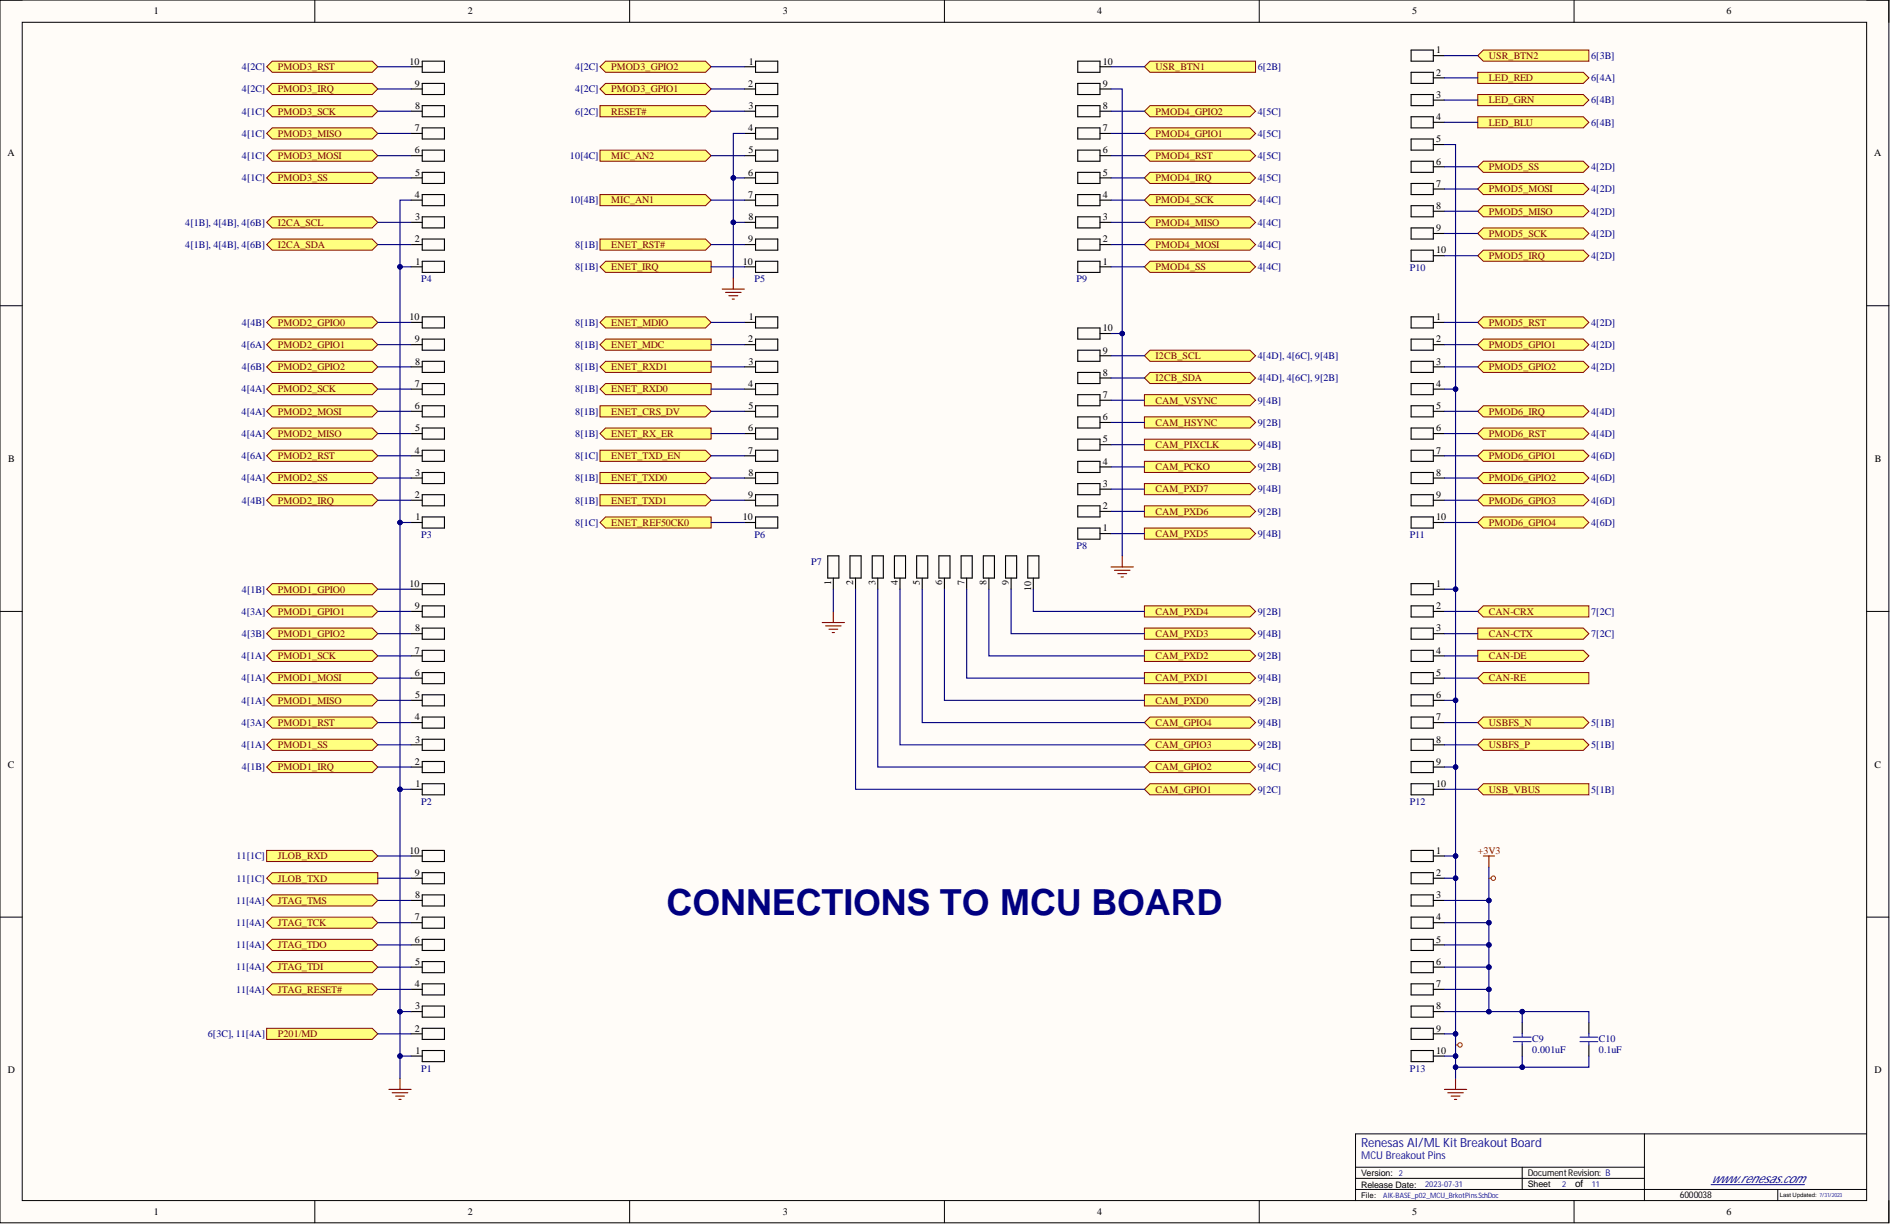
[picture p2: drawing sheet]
<svg xmlns="http://www.w3.org/2000/svg" width="431mm" height="279mm" viewBox="0 0 431 279" stroke-linecap="round" stroke-linejoin="round" font-family="sans-serif">
<defs><g id="words">
<text font-size="8.2" fill="#000080" x="152.2" y="208.9">CONNECTIONS TO MCU BOARD</text>
<text font-size="2.9" fill="#00f" x="310.7" y="261.9">RenesasAI/MLKit Breakout Board</text>
<text font-size="2.9" fill="#000080" x="390.6" y="270.1">www.renesas.com</text>
<text font-size="2.5" fill="#00f" x="310.7" y="264.5">MCU BreakoutPins</text>
<g font-size="2.3">
<text x="35.1" y="3.3">1</text>
<text x="106.8" y="3.3">2</text>
<text x="178.7" y="3.3">3</text>
<text x="250.4" y="3.3">4</text>
<text x="322.4" y="3.3">5</text>
<text x="394.2" y="3.3">6</text>
<text x="93.5" y="14.7">10</text>
<text x="171" y="14.7">1</text>
<text x="251.8" y="14.7">10</text>
<text x="327.9" y="17.3">2</text>
<text x="327.9" y="12.2">1</text>
<text x="94.7" y="19.8">9</text>
<text x="170.8" y="19.8">2</text>
<text x="251.8" y="19.8">9</text>
<text x="327.9" y="22.3">3</text>
<text x="94.7" y="30">7</text>
<text x="94.8" y="24.9">8</text>
<text x="170.8" y="30">4</text>
<text x="170.9" y="24.9">3</text>
<text x="251.8" y="24.9">8</text>
<text x="251.8" y="30">7</text>
<text x="327.9" y="27.4">4</text>
<text x="1.7" y="35.7">A</text>
<text x="94.7" y="35">6</text>
<text x="170.9" y="35">5</text>
<text x="251.8" y="35">6</text>
<text x="327.9" y="32.5">5</text>
<text x="427.8" y="35.7">A</text>
<text x="94.8" y="40.1">5</text>
<text x="170.8" y="40.1">6</text>
<text x="251.8" y="40.1">5</text>
<text x="327.9" y="37.6">6</text>
<text x="94.7" y="45.2">4</text>
<text x="170.8" y="45.2">7</text>
<text x="251.8" y="45.2">4</text>
<text x="327.9" y="47.7">8</text>
<text x="327.9" y="42.6">7</text>
<text x="94.8" y="50.3">3</text>
<text x="170.9" y="50.3">8</text>
<text x="251.8" y="50.3">3</text>
<text x="327.9" y="52.8">9</text>
<text x="94.7" y="55.3">2</text>
<text x="170.8" y="55.3">9</text>
<text x="251.8" y="55.3">2</text>
<text x="327.9" y="57.9">10</text>
<text x="94.9" y="60.4">1</text>
<text x="169.6" y="60.4">10</text>
<text x="251.8" y="60.4">1</text>
<text x="93.5" y="73.1">10</text>
<text x="171" y="73.1">1</text>
<text x="251.8" y="75.6">10</text>
<text x="327.9" y="73.1">1</text>
<text x="94.7" y="78.2">9</text>
<text x="94.8" y="83.2">8</text>
<text x="170.8" y="78.2">2</text>
<text x="170.9" y="83.2">3</text>
<text x="251.8" y="80.7">9</text>
<text x="327.9" y="83.2">3</text>
<text x="327.9" y="78.2">2</text>
<text x="94.7" y="88.3">7</text>
<text x="170.8" y="88.3">4</text>
<text x="251.8" y="85.8">8</text>
<text x="327.9" y="88.3">4</text>
<text x="94.7" y="93.4">6</text>
<text x="170.9" y="93.4">5</text>
<text x="251.8" y="90.9">7</text>
<text x="251.8" y="95.9">6</text>
<text x="327.9" y="93.4">5</text>
<text x="94.8" y="98.5">5</text>
<text x="170.8" y="98.5">6</text>
<text x="251.8" y="101">5</text>
<text x="327.9" y="98.5">6</text>
<text x="1.9" y="105.5">B</text>
<text x="94.7" y="103.5">4</text>
<text x="170.8" y="103.5">7</text>
<text x="251.8" y="106.1">4</text>
<text x="327.9" y="103.5">7</text>
<text x="428" y="105.5">B</text>
<text x="94.7" y="113.7">2</text>
<text x="94.8" y="108.6">3</text>
<text x="170.8" y="113.7">9</text>
<text x="170.9" y="108.6">8</text>
<text x="251.8" y="111.2">3</text>
<text x="327.9" y="113.7">9</text>
<text x="327.9" y="108.6">8</text>
<text x="94.9" y="118.8">1</text>
<text x="169.6" y="118.8">10</text>
<text x="251.8" y="116.2">2</text>
<text x="327.9" y="118.8">10</text>
<text x="251.8" y="121.3">1</text>
<text x="93.5" y="134">10</text>
<text x="189.7" y="133.5" transform="rotate(-90 189.7 133.5)">1</text>
<text x="194.8" y="133.6" transform="rotate(-90 194.8 133.6)">2</text>
<text x="199.9" y="133.6" transform="rotate(-90 199.9 133.6)">3</text>
<text x="204.9" y="133.6" transform="rotate(-90 204.9 133.6)">4</text>
<text x="210" y="133.6" transform="rotate(-90 210 133.6)">5</text>
<text x="215.1" y="133.6" transform="rotate(-90 215.1 133.6)">6</text>
<text x="220.2" y="133.6" transform="rotate(-90 220.2 133.6)">7</text>
<text x="225.2" y="133.6" transform="rotate(-90 225.2 133.6)">8</text>
<text x="230.3" y="133.6" transform="rotate(-90 230.3 133.6)">9</text>
<text x="235.4" y="134.8" transform="rotate(-90 235.4 134.8)">10</text>
<text x="327.9" y="134">1</text>
<text x="94.7" y="139.1">9</text>
<text x="327.9" y="139.1">2</text>
<text x="94.7" y="149.2">7</text>
<text x="94.8" y="144.1">8</text>
<text x="327.9" y="149.2">4</text>
<text x="327.9" y="144.1">3</text>
<text x="94.7" y="154.3">6</text>
<text x="327.9" y="154.3">5</text>
<text x="94.8" y="159.4">5</text>
<text x="327.9" y="159.4">6</text>
<text x="94.7" y="164.4">4</text>
<text x="327.9" y="164.4">7</text>
<text x="94.8" y="169.5">3</text>
<text x="327.9" y="169.5">8</text>
<text x="1.8" y="175.3">C</text>
<text x="94.7" y="174.6">2</text>
<text x="94.9" y="179.7">1</text>
<text x="327.9" y="179.7">10</text>
<text x="327.9" y="174.6">9</text>
<text x="427.9" y="175.3">C</text>
<text x="93.5" y="194.9">10</text>
<text x="327.9" y="194.9">1</text>
<text x="94.7" y="200">9</text>
<text x="327.9" y="200">2</text>
<text x="94.8" y="205">8</text>
<text x="327.9" y="205">3</text>
<text x="94.7" y="210.1">7</text>
<text x="94.7" y="215.2">6</text>
<text x="327.9" y="215.2">5</text>
<text x="327.9" y="210.1">4</text>
<text x="94.8" y="220.3">5</text>
<text x="327.9" y="220.3">6</text>
<text x="94.7" y="225.3">4</text>
<text x="327.9" y="225.3">7</text>
<text x="94.8" y="230.4">3</text>
<text x="327.9" y="230.4">8</text>
<text x="94.7" y="235.5">2</text>
<text x="327.9" y="235.5">9</text>
<text x="1.8" y="245">D</text>
<text x="94.9" y="240.6">1</text>
<text x="327.9" y="240.6">10</text>
<text x="427.9" y="245">D</text>
<text x="359.6" y="271">of</text>
<text x="35.1" y="277.4">1</text>
<text x="106.8" y="277.4">2</text>
<text x="178.7" y="277.4">3</text>
<text x="250.4" y="277.4">4</text>
<text x="322.4" y="277.4">5</text>
<text x="394.2" y="277.4">6</text>
</g>
<g font-size="2.3" fill="#000080">
<text x="55.2" y="16">4[2C]</text>
<text x="131.3" y="16">4[2C]</text>
<text x="287.1" y="16">6[2B]</text>
<text x="363.2" y="13.5">6[3B]</text>
<text x="55.2" y="21.1">4[2C]</text>
<text x="131.3" y="21.1">4[2C]</text>
<text x="363.2" y="18.5">6[4A]</text>
<text x="363.2" y="23.6">6[4B]</text>
<text x="55.2" y="26.1">4[1C]</text>
<text x="131.3" y="26.1">6[2C]</text>
<text x="287.1" y="26.1">4[5C]</text>
<text x="363.2" y="28.7">6[4B]</text>
<text x="55.2" y="31.2">4[1C]</text>
<text x="287.1" y="31.2">4[5C]</text>
<text x="55.2" y="41.4">4[1C]</text>
<text x="55.2" y="36.3">4[1C]</text>
<text x="130.1" y="36.3">10[4C]</text>
<text x="287.1" y="36.3">4[5C]</text>
<text x="287.1" y="41.4">4[5C]</text>
<text x="363.2" y="38.8">4[2D]</text>
<text x="130.1" y="46.4">10[4B]</text>
<text x="287.1" y="46.4">4[4C]</text>
<text x="363.2" y="43.9">4[2D]</text>
<text x="42.3" y="51.5">4[1B], 4[4B], 4[6B]</text>
<text x="287.1" y="51.5">4[4C]</text>
<text x="363.2" y="49">4[2D]</text>
<text x="42.3" y="56.6">4[1B], 4[4B], 4[6B]</text>
<text x="131.3" y="56.6">8[1B]</text>
<text x="287.1" y="56.6">4[4C]</text>
<text x="363.2" y="54.1">4[2D]</text>
<text x="363.2" y="59.1">4[2D]</text>
<text x="96.1" y="64.5">P4</text>
<text x="131.3" y="61.7">8[1B]</text>
<text x="172.2" y="64.5">P5</text>
<text x="245.8" y="64.5">P9</text>
<text x="287.1" y="61.7">4[4C]</text>
<text x="321.9" y="61.9">P10</text>
<text x="55.2" y="74.4">4[4B]</text>
<text x="131.3" y="74.4">8[1B]</text>
<text x="363.2" y="74.4">4[2D]</text>
<text x="55.1" y="79.4">4[6A]</text>
<text x="131.3" y="79.4">8[1B]</text>
<text x="287.1" y="82">4[4D], 4[6C], 9[4B]</text>
<text x="363.2" y="79.4">4[2D]</text>
<text x="55.1" y="89.6">4[4A]</text>
<text x="55.2" y="84.5">4[6B]</text>
<text x="131.3" y="89.6">8[1B]</text>
<text x="131.3" y="84.5">8[1B]</text>
<text x="287.1" y="87">4[4D], 4[6C], 9[2B]</text>
<text x="363.2" y="84.5">4[2D]</text>
<text x="55.1" y="94.7">4[4A]</text>
<text x="131.3" y="94.7">8[1B]</text>
<text x="287.1" y="92.1">9[4B]</text>
<text x="363.2" y="94.7">4[4D]</text>
<text x="55.1" y="99.7">4[4A]</text>
<text x="131.3" y="99.7">8[1B]</text>
<text x="287.1" y="97.2">9[2B]</text>
<text x="363.2" y="99.7">4[4D]</text>
<text x="55.1" y="104.8">4[6A]</text>
<text x="131.3" y="104.8">8[1C]</text>
<text x="287.1" y="107.3">9[2B]</text>
<text x="287.1" y="102.3">9[4B]</text>
<text x="363.2" y="104.8">4[6D]</text>
<text x="55.1" y="109.9">4[4A]</text>
<text x="131.3" y="109.9">8[1B]</text>
<text x="287.1" y="112.4">9[4B]</text>
<text x="363.2" y="109.9">4[6D]</text>
<text x="55.2" y="115">4[4B]</text>
<text x="131.3" y="115">8[1B]</text>
<text x="287.1" y="117.5">9[2B]</text>
<text x="363.2" y="115">4[6D]</text>
<text x="96.1" y="122.8">P3</text>
<text x="131.3" y="120">8[1C]</text>
<text x="172.2" y="122.8">P6</text>
<text x="245.8" y="125.4">P8</text>
<text x="287.1" y="122.6">9[4B]</text>
<text x="321.9" y="122.8">P11</text>
<text x="363.2" y="120">4[6D]</text>
<text x="185.2" y="128.9">P7</text>
<text x="55.2" y="135.3">4[1B]</text>
<text x="55.1" y="140.3">4[3A]</text>
<text x="287.1" y="140.3">9[2B]</text>
<text x="363.2" y="140.3">7[2C]</text>
<text x="55.2" y="145.4">4[3B]</text>
<text x="287.1" y="145.4">9[4B]</text>
<text x="363.2" y="145.4">7[2C]</text>
<text x="55.1" y="155.6">4[1A]</text>
<text x="55.1" y="150.5">4[1A]</text>
<text x="287.1" y="150.5">9[2B]</text>
<text x="287.1" y="155.6">9[4B]</text>
<text x="55.1" y="160.6">4[1A]</text>
<text x="287.1" y="160.6">9[2B]</text>
<text x="55.1" y="165.7">4[3A]</text>
<text x="287.1" y="165.7">9[4B]</text>
<text x="363.2" y="165.7">5[1B]</text>
<text x="55.1" y="170.8">4[1A]</text>
<text x="287.1" y="170.8">9[2B]</text>
<text x="363.2" y="170.8">5[1B]</text>
<text x="55.2" y="175.9">4[1B]</text>
<text x="287.1" y="175.9">9[4C]</text>
<text x="96.1" y="183.7">P2</text>
<text x="287.1" y="180.9">9[2C]</text>
<text x="321.9" y="183.7">P12</text>
<text x="363.2" y="180.9">5[1B]</text>
<text x="54" y="196.2">11[1C]</text>
<text x="54" y="201.2">11[1C]</text>
<text x="53.9" y="206.3">11[4A]</text>
<text x="53.9" y="211.4">11[4A]</text>
<text x="53.9" y="221.5">11[4A]</text>
<text x="53.9" y="216.5">11[4A]</text>
<text x="53.9" y="226.6">11[4A]</text>
<text x="47.4" y="236.8">6[3C], 11[4A]</text>
<text x="349.8" y="237.8">C9</text>
<text x="365" y="237.8">C10</text>
<text x="96.1" y="244.6">P1</text>
<text x="321.9" y="244.6">P13</text>
<text x="349.8" y="240.3">0.001uF</text>
<text x="365" y="240.3">0.1uF</text>
</g>
<g font-size="2.3" fill="#800000">
<text x="63.4" y="16">PMOD3_RST</text>
<text x="139.5" y="16">PMOD3_GPIO2</text>
<text x="263.8" y="16">USR_BTN1</text>
<text x="339.9" y="13.5">USR_BTN2</text>
<text x="63.4" y="21.1">PMOD3_IRQ</text>
<text x="139.5" y="21.1">PMOD3_GPIO1</text>
<text x="339.9" y="18.5">LED_RED</text>
<text x="339.9" y="23.6">LED_GRN</text>
<text x="63.4" y="26.1">PMOD3_SCK</text>
<text x="139.5" y="26.1">RESET#</text>
<text x="263.8" y="26.1">PMOD4_GPIO2</text>
<text x="339.9" y="28.7">LED_BLU</text>
<text x="63.4" y="31.2">PMOD3_MISO</text>
<text x="263.8" y="31.2">PMOD4_GPIO1</text>
<text x="63.4" y="41.4">PMOD3_SS</text>
<text x="63.4" y="36.3">PMOD3_MOSI</text>
<text x="139.5" y="36.3">MIC_AN2</text>
<text x="263.8" y="36.3">PMOD4_RST</text>
<text x="263.8" y="41.4">PMOD4_IRQ</text>
<text x="339.9" y="38.8">PMOD5_SS</text>
<text x="139.5" y="46.4">MIC_AN1</text>
<text x="263.8" y="46.4">PMOD4_SCK</text>
<text x="339.9" y="43.9">PMOD5_MOSI</text>
<text x="63.4" y="51.5">I2CA_SCL</text>
<text x="263.8" y="51.5">PMOD4_MISO</text>
<text x="339.9" y="49">PMOD5_MISO</text>
<text x="63.4" y="56.6">I2CA_SDA</text>
<text x="139.5" y="56.6">ENET_RST#</text>
<text x="263.8" y="56.6">PMOD4_MOSI</text>
<text x="339.9" y="54.1">PMOD5_SCK</text>
<text x="339.9" y="59.1">PMOD5_IRQ</text>
<text x="139.5" y="61.7">ENET_IRQ</text>
<text x="263.8" y="61.7">PMOD4_SS</text>
<text x="63.4" y="74.4">PMOD2_GPIO0</text>
<text x="139.5" y="74.4">ENET_MDIO</text>
<text x="339.9" y="74.4">PMOD5_RST</text>
<text x="63.4" y="79.4">PMOD2_GPIO1</text>
<text x="139.5" y="79.4">ENET_MDC</text>
<text x="263.8" y="82">I2CB_SCL</text>
<text x="339.9" y="79.4">PMOD5_GPIO1</text>
<text x="63.4" y="89.6">PMOD2_SCK</text>
<text x="63.4" y="84.5">PMOD2_GPIO2</text>
<text x="139.5" y="89.6">ENET_RXD0</text>
<text x="139.5" y="84.5">ENET_RXD1</text>
<text x="263.8" y="87">I2CB_SDA</text>
<text x="339.9" y="84.5">PMOD5_GPIO2</text>
<text x="63.4" y="94.7">PMOD2_MOSI</text>
<text x="139.5" y="94.7">ENET_CRS_DV</text>
<text x="263.8" y="92.1">CAM_VSYNC</text>
<text x="339.9" y="94.7">PMOD6_IRQ</text>
<text x="63.4" y="99.7">PMOD2_MISO</text>
<text x="139.5" y="99.7">ENET_RX_ER</text>
<text x="263.8" y="97.2">CAM_HSYNC</text>
<text x="339.9" y="99.7">PMOD6_RST</text>
<text x="63.4" y="104.8">PMOD2_RST</text>
<text x="139.5" y="104.8">ENET_TXD_EN</text>
<text x="263.8" y="107.3">CAM_PCKO</text>
<text x="263.8" y="102.3">CAM_PIXCLK</text>
<text x="339.9" y="104.8">PMOD6_GPIO1</text>
<text x="63.4" y="109.9">PMOD2_SS</text>
<text x="139.5" y="109.9">ENET_TXD0</text>
<text x="263.8" y="112.4">CAM_PXD7</text>
<text x="339.9" y="109.9">PMOD6_GPIO2</text>
<text x="63.4" y="115">PMOD2_IRQ</text>
<text x="139.5" y="115">ENET_TXD1</text>
<text x="263.8" y="117.5">CAM_PXD6</text>
<text x="339.9" y="115">PMOD6_GPIO3</text>
<text x="139.5" y="120">ENET_REF50CK0</text>
<text x="263.8" y="122.6">CAM_PXD5</text>
<text x="339.9" y="120">PMOD6_GPIO4</text>
<text x="63.4" y="135.3">PMOD1_GPIO0</text>
<text x="63.4" y="140.3">PMOD1_GPIO1</text>
<text x="263.8" y="140.3">CAM_PXD4</text>
<text x="339.9" y="140.3">CAN-CRX</text>
<text x="63.4" y="145.4">PMOD1_GPIO2</text>
<text x="263.8" y="145.4">CAM_PXD3</text>
<text x="339.9" y="145.4">CAN-CTX</text>
<text x="63.4" y="155.6">PMOD1_MOSI</text>
<text x="63.4" y="150.5">PMOD1_SCK</text>
<text x="263.8" y="150.5">CAM_PXD2</text>
<text x="263.8" y="155.6">CAM_PXD1</text>
<text x="339.9" y="155.6">CAN-RE</text>
<text x="339.9" y="150.5">CAN-DE</text>
<text x="63.4" y="160.6">PMOD1_MISO</text>
<text x="263.8" y="160.6">CAM_PXD0</text>
<text x="63.4" y="165.7">PMOD1_RST</text>
<text x="263.8" y="165.7">CAM_GPIO4</text>
<text x="339.9" y="165.7">USBFS_N</text>
<text x="63.4" y="170.8">PMOD1_SS</text>
<text x="263.8" y="170.8">CAM_GPIO3</text>
<text x="339.9" y="170.8">USBFS_P</text>
<text x="63.4" y="175.9">PMOD1_IRQ</text>
<text x="263.8" y="175.9">CAM_GPIO2</text>
<text x="263.8" y="180.9">CAM_GPIO1</text>
<text x="339.9" y="180.9">USB_VBUS</text>
<text x="63.4" y="196.2">JLOB_RXD</text>
<text x="337.3" y="194.9">+3V3</text>
<text x="63.4" y="201.2">JLOB_TXD</text>
<text x="63.4" y="206.3">JTAG_TMS</text>
<text x="63.4" y="211.4">JTAG_TCK</text>
<text x="63.4" y="221.5">JTAG_TDI</text>
<text x="63.4" y="216.5">JTAG_TDO</text>
<text x="63.4" y="226.6">JTAG_RESET#</text>
<text x="63.4" y="236.8">P201/MD</text>
</g>
<g font-size="2.1">
<text x="348.8" y="268.4">DocumentRevision: B</text>
<text x="383.5" y="273.5">6000038</text>
</g>
<g font-size="2">
<text x="310.7" y="268.6">Version:</text>
<text x="310.7" y="271.1">Release Date:</text>
<text x="348.8" y="270.9">Sheet</text>
</g>
<g font-size="1.9" fill="#00f">
<text x="319.3" y="268.5">2</text>
<text x="325.3" y="271">2023-07-31</text>
<text x="356.6" y="270.9">2</text>
<text x="363.4" y="270.9">11</text>
</g>
<text font-size="1.8" x="310.7" y="273.4">File:</text>
<text font-size="1.7" fill="#00f" x="315.8" y="273.4">AIK-BASE_p02_MCU_BrkotPins.SchDoc</text>
<text font-size="1.4" x="406.3" y="273.1">Last Updated: 7/31/2023</text>
</g></defs>
<path d="M0 0h431.2v279.1h-431.2z" fill-rule="evenodd" fill="#fffcf8"/>
<path d="M0 0h431.2v279.1h-431.2z" fill="none" stroke="#000" stroke-width=".23"/>
<path d="M5.1 5.1h421v269h-421z" fill-rule="evenodd" fill="#fffcf8"/>
<g fill="none" stroke="#000" stroke-width=".23">
<path d="M0 0h5.1M5.1 5.1h421v269h-421zM71.9 0v5.1M143.7 0v5.1M215.6 0v5.1M287.5 0v5.1M359.3 0v5.1M426.1 0h5.1v5.1M0 69.8h5.1M426.1 69.8h5.1M0 139.6h5.1M426.1 139.6h5.1"/>
<path d="M0 209.3h5.1M426.1 209.3h5.1M375.4 258.8v15.3M426.1 258.8h-116.7v15.3M71.9 274.1v5M143.7 274.1v5M215.6 274.1v5M287.5 274.1v5M309.4 266.4h66M309.4 271.5h116.7M309.4 269h66M347.5 266.4v5.1"/>
<path d="M359.3 274.1v5M405.8 271.5v2.6M431.2 274.1v5"/>
</g>
<path d="M390.6 270.4h21.3" fill="none" stroke="#000080" stroke-width=".23"/>
<g fill="none" stroke="#000" stroke-width=".25">
<path d="M93.8 15.2h2.6M96.4 14h5.1v2.5h-5.1zM96.4 19h5.1v2.6h-5.1zM169.9 15.2h2.6M172.5 14h5v2.5h-5zM172.5 19h5v2.6h-5zM246 14h5.1v2.5h-5.1zM246 19h5.1v2.6h-5.1zM251.1 15.2h2.5M322.1 16.5h5.1v2.5h-5.1zM322.1 11.4h5.1v2.6h-5.1zM327.2 17.8h2.5"/>
<path d="M327.2 12.7h2.5M93.8 20.3h2.6M93.8 25.4h2.6M93.8 30.5h2.6M93.8 35.5h2.6M96.4 24.1h5.1v2.6h-5.1zM96.4 29.2h5.1v2.5h-5.1zM96.4 34.3h5.1v2.5h-5.1zM96.4 39.3h5.1v2.6h-5.1zM169.9 20.3h2.6M169.9 25.4h2.6M169.9 30.5h2.6"/>
<path d="M169.9 35.5h2.6M172.5 24.1h5v2.6h-5zM172.5 29.2h5v2.5h-5zM172.5 34.3h5v2.5h-5zM172.5 39.3h5v2.6h-5zM246 24.1h5.1v2.6h-5.1zM246 29.2h5.1v2.5h-5.1zM246 34.3h5.1v2.5h-5.1zM246 39.3h5.1v2.6h-5.1zM251.1 20.3h2.5M251.1 25.4h2.5M251.1 30.5h2.5"/>
<path d="M251.1 35.5h2.5M322.1 21.6h5.1v2.5h-5.1zM322.1 26.7h5.1v2.5h-5.1zM322.1 31.7h5.1v2.6h-5.1zM322.1 36.8h5.1v2.5h-5.1zM327.2 38.1h2.5M327.2 33h2.5M327.2 27.9h2.5M327.2 22.8h2.5M93.8 40.6h2.6M93.8 45.7h2.6M93.8 50.8h2.6"/>
<path d="M93.8 55.8h2.6M96.4 44.4h5.1v2.6h-5.1zM96.4 49.5h5.1v2.5h-5.1zM96.4 54.6h5.1v2.5h-5.1zM96.4 59.6h5.1v2.6h-5.1zM169.9 40.6h2.6M169.9 45.7h2.6M169.9 50.8h2.6M169.9 55.8h2.6M172.5 44.4h5v2.6h-5zM172.5 49.5h5v2.5h-5zM172.5 54.6h5v2.5h-5z"/>
<path d="M172.5 59.6h5v2.6h-5zM246 44.4h5.1v2.6h-5.1zM246 49.5h5.1v2.5h-5.1zM246 54.6h5.1v2.5h-5.1zM246 59.6h5.1v2.6h-5.1zM251.1 40.6h2.5M251.1 45.7h2.5M251.1 50.8h2.5M251.1 55.8h2.5M322.1 41.9h5.1v2.5h-5.1zM322.1 47h5.1v2.5h-5.1zM322.1 52h5.1v2.6h-5.1z"/>
<path d="M322.1 57.1h5.1v2.5h-5.1zM327.2 58.4h2.5M327.2 53.3h2.5M327.2 48.2h2.5M327.2 43.1h2.5M93.8 73.6h2.6M93.8 78.7h2.6M93.8 60.9h2.6M96.4 72.3h5.1v2.6h-5.1zM96.4 77.4h5.1v2.5h-5.1zM169.9 73.6h2.6M169.9 78.7h2.6"/>
<path d="M169.9 60.9h2.6M172.5 72.3h5v2.6h-5zM172.5 77.4h5v2.5h-5zM246 74.9h5.1v2.5h-5.1zM246 79.9h5.1v2.6h-5.1zM251.1 60.9h2.5M251.1 76.1h2.5M322.1 72.3h5.1v2.6h-5.1zM322.1 77.4h5.1v2.5h-5.1zM327.2 73.6h2.5M327.2 78.7h2.5M93.8 83.7h2.6"/>
<path d="M93.8 88.8h2.6M93.8 93.9h2.6M93.8 99h2.6M96.4 82.5h5.1v2.5h-5.1zM96.4 87.6h5.1v2.5h-5.1zM96.4 92.6h5.1v2.6h-5.1zM96.4 97.7h5.1v2.5h-5.1zM169.9 83.7h2.6M169.9 88.8h2.6M169.9 93.9h2.6M169.9 99h2.6M172.5 82.5h5v2.5h-5z"/>
<path d="M172.5 87.6h5v2.5h-5zM172.5 92.6h5v2.6h-5zM172.5 97.7h5v2.5h-5zM246 85h5.1v2.6h-5.1zM246 90.1h5.1v2.5h-5.1zM246 95.2h5.1v2.5h-5.1zM251.1 81.2h2.5M251.1 86.3h2.5M251.1 91.4h2.5M251.1 96.4h2.5M322.1 82.5h5.1v2.5h-5.1zM322.1 87.6h5.1v2.5h-5.1z"/>
<path d="M322.1 92.6h5.1v2.6h-5.1zM322.1 97.7h5.1v2.5h-5.1zM327.2 83.7h2.5M327.2 88.8h2.5M327.2 93.9h2.5M327.2 99h2.5M93.8 104h2.6M93.8 109.1h2.6M93.8 114.2h2.6M93.8 119.3h2.6M96.4 102.8h5.1v2.5h-5.1zM96.4 107.9h5.1v2.5h-5.1z"/>
<path d="M96.4 112.9h5.1v2.6h-5.1zM96.4 118h5.1v2.5h-5.1zM169.9 104h2.6M169.9 109.1h2.6M169.9 114.2h2.6M169.9 119.3h2.6M172.5 102.8h5v2.5h-5zM172.5 107.9h5v2.5h-5zM172.5 112.9h5v2.6h-5zM172.5 118h5v2.5h-5zM246 100.2h5.1v2.6h-5.1zM246 105.3h5.1v2.6h-5.1z"/>
<path d="M246 110.4h5.1v2.5h-5.1zM246 115.5h5.1v2.5h-5.1zM251.1 101.5h2.5M251.1 106.6h2.5M251.1 111.7h2.5M251.1 116.7h2.5M322.1 102.8h5.1v2.5h-5.1zM322.1 107.9h5.1v2.5h-5.1zM322.1 112.9h5.1v2.6h-5.1zM322.1 118h5.1v2.5h-5.1zM327.2 104h2.5M327.2 109.1h2.5"/>
<path d="M327.2 114.2h2.5M327.2 119.3h2.5M93.8 134.5h2.6M93.8 139.6h2.6M96.4 133.2h5.1v2.6h-5.1zM96.4 138.3h5.1v2.5h-5.1zM189 126.9h2.5v5.1h-2.5zM190.2 132v2.5M194 126.9h2.6v5.1h-2.6zM195.3 132v2.5M199.1 126.9h2.5v5.1h-2.5zM200.4 132v2.5"/>
<path d="M204.2 126.9h2.5v5.1h-2.5zM205.4 132v2.5M209.3 126.9h2.5v5.1h-2.5zM210.5 132v2.5M214.3 126.9h2.6v5.1h-2.6zM215.6 132v2.5M219.4 126.9h2.5v5.1h-2.5zM220.7 132v2.5M224.5 126.9h2.5v5.1h-2.5zM225.7 132v2.5M229.5 126.9h2.6v5.1h-2.6zM230.8 132v2.5"/>
<path d="M234.6 126.9h2.6v5.1h-2.6zM235.9 132v2.5M246 120.5h5.1v2.6h-5.1zM251.1 121.8h2.5M322.1 133.2h5.1v2.6h-5.1zM322.1 138.3h5.1v2.5h-5.1zM327.2 134.5h2.5M327.2 139.6h2.5M93.8 144.6h2.6M93.8 149.7h2.6M93.8 154.8h2.6M93.8 159.9h2.6"/>
<path d="M96.4 143.4h5.1v2.5h-5.1zM96.4 148.5h5.1v2.5h-5.1zM96.4 153.5h5.1v2.6h-5.1zM96.4 158.6h5.1v2.5h-5.1zM322.1 143.4h5.1v2.5h-5.1zM322.1 148.5h5.1v2.5h-5.1zM322.1 153.5h5.1v2.6h-5.1zM322.1 158.6h5.1v2.5h-5.1zM327.2 144.6h2.5M327.2 149.7h2.5M327.2 154.8h2.5M327.2 159.9h2.5"/>
<path d="M93.8 164.9h2.6M93.8 170h2.6M93.8 175.1h2.6M96.4 163.7h5.1v2.5h-5.1zM96.4 168.8h5.1v2.5h-5.1zM96.4 173.8h5.1v2.6h-5.1zM96.4 178.9h5.1v2.5h-5.1zM322.1 163.7h5.1v2.5h-5.1zM322.1 168.8h5.1v2.5h-5.1zM322.1 173.8h5.1v2.6h-5.1zM322.1 178.9h5.1v2.5h-5.1zM327.2 164.9h2.5"/>
<path d="M327.2 170h2.5M327.2 175.1h2.5M93.8 195.4h2.6M93.8 180.2h2.6M96.4 194.1h5.1v2.6h-5.1zM96.4 199.2h5.1v2.5h-5.1zM322.1 194.1h5.1v2.6h-5.1zM322.1 199.2h5.1v2.5h-5.1zM327.2 195.4h2.5M327.2 180.2h2.5M93.8 200.5h2.6M93.8 205.5h2.6"/>
<path d="M93.8 210.6h2.6M93.8 215.7h2.6M96.4 204.3h5.1v2.5h-5.1zM96.4 209.3h5.1v2.6h-5.1zM96.4 214.4h5.1v2.6h-5.1zM96.4 219.5h5.1v2.5h-5.1zM322.1 204.3h5.1v2.5h-5.1zM322.1 209.3h5.1v2.6h-5.1zM322.1 214.4h5.1v2.6h-5.1zM322.1 219.5h5.1v2.5h-5.1zM327.2 200.5h2.5M327.2 205.5h2.5"/>
<path d="M327.2 210.6h2.5M327.2 215.7h2.5M93.8 220.8h2.6M93.8 225.8h2.6M93.8 230.9h2.6M93.8 236h2.6M96.4 224.6h5.1v2.5h-5.1zM96.4 229.6h5.1v2.6h-5.1zM96.4 234.7h5.1v2.6h-5.1zM96.4 239.8h5.1v2.5h-5.1zM322.1 224.6h5.1v2.5h-5.1zM322.1 229.6h5.1v2.6h-5.1z"/>
<path d="M322.1 234.7h5.1v2.6h-5.1zM322.1 239.8h5.1v2.5h-5.1zM327.2 220.8h2.5M327.2 225.8h2.5M327.2 230.9h2.5M327.2 236h2.5M93.8 241.1h2.6M327.2 241.1h2.5"/>
</g>
<g fill="none" stroke="#800000" stroke-width=".25">
<path d="M164.9 66h5M165.6 66.7h3.6M166.4 67.5h2M167.1 68.3h.6M167.4 63.4v2.6M253.6 129.4h5.1M254.4 130.2h3.6M255.2 130.9h2M255.9 131.7h.5M256.2 126.9v2.5M338.6 195.4h2.5M339.9 195.4v2.5"/>
<path d="M88.8 248.7h5M89.5 249.4h3.6M90.3 250.2h2M91.1 251h.5M91.3 246.1v2.6M329.7 248.7h5.1M330.5 249.4h3.5M331.3 250.2h2M332 251h.5M332.3 246.1v2.6"/>
</g>
<path d="M60.9 234.7h24.1l1.2 1.3-1.2 1.3h-24.1z" fill-rule="evenodd" fill="#ffff80"/>
<path d="M60.9 234.7h24.1l1.2 1.3-1.2 1.3h-24.1z" fill="none" stroke="#800000" stroke-width=".23"/>
<path d="M62.1 224.6h22.9l1.2 1.2-1.2 1.3h-22.9l-1.2-1.3z" fill-rule="evenodd" fill="#ffff80"/>
<path d="M62.1 224.6h22.9l1.2 1.2-1.2 1.3h-22.9l-1.2-1.3z" fill="none" stroke="#800000" stroke-width=".23"/>
<path d="M62.1 219.5h22.9l1.2 1.3-1.2 1.2h-22.9l-1.2-1.2z" fill-rule="evenodd" fill="#ffff80"/>
<path d="M62.1 219.5h22.9l1.2 1.3-1.2 1.2h-22.9l-1.2-1.2z" fill="none" stroke="#800000" stroke-width=".23"/>
<path d="M62.1 214.4h22.9l1.2 1.3-1.2 1.3h-22.9l-1.2-1.3z" fill-rule="evenodd" fill="#ffff80"/>
<path d="M62.1 214.4h22.9l1.2 1.3-1.2 1.3h-22.9l-1.2-1.3z" fill="none" stroke="#800000" stroke-width=".23"/>
<path d="M62.1 209.3h22.9l1.2 1.3-1.2 1.3h-22.9l-1.2-1.3z" fill-rule="evenodd" fill="#ffff80"/>
<path d="M62.1 209.3h22.9l1.2 1.3-1.2 1.3h-22.9l-1.2-1.3z" fill="none" stroke="#800000" stroke-width=".23"/>
<path d="M62.1 204.3h22.9l1.2 1.2-1.2 1.3h-22.9l-1.2-1.3z" fill-rule="evenodd" fill="#ffff80"/>
<path d="M62.1 204.3h22.9l1.2 1.2-1.2 1.3h-22.9l-1.2-1.3z" fill="none" stroke="#800000" stroke-width=".23"/>
<path d="M62.1 107.9h22.9l1.2 1.2-1.2 1.3h-22.9l-1.2-1.3z" fill-rule="evenodd" fill="#ffff80"/>
<path d="M62.1 107.9h22.9l1.2 1.2-1.2 1.3h-22.9l-1.2-1.3z" fill="none" stroke="#800000" stroke-width=".23"/>
<path d="M62.1 92.6h22.9l1.2 1.3-1.2 1.3h-22.9l-1.2-1.3z" fill-rule="evenodd" fill="#ffff80"/>
<path d="M62.1 92.6h22.9l1.2 1.3-1.2 1.3h-22.9l-1.2-1.3z" fill="none" stroke="#800000" stroke-width=".23"/>
<path d="M62.1 97.7h22.9l1.2 1.3-1.2 1.2h-22.9l-1.2-1.2z" fill-rule="evenodd" fill="#ffff80"/>
<path d="M62.1 97.7h22.9l1.2 1.3-1.2 1.2h-22.9l-1.2-1.2z" fill="none" stroke="#800000" stroke-width=".23"/>
<path d="M62.1 112.9h22.9l1.2 1.3-1.2 1.3h-22.9l-1.2-1.3z" fill-rule="evenodd" fill="#ffff80"/>
<path d="M62.1 112.9h22.9l1.2 1.3-1.2 1.3h-22.9l-1.2-1.3z" fill="none" stroke="#800000" stroke-width=".23"/>
<path d="M62.1 102.8h22.9l1.2 1.2-1.2 1.3h-22.9l-1.2-1.3z" fill-rule="evenodd" fill="#ffff80"/>
<path d="M62.1 102.8h22.9l1.2 1.2-1.2 1.3h-22.9l-1.2-1.3z" fill="none" stroke="#800000" stroke-width=".23"/>
<path d="M62.1 87.6h22.9l1.2 1.2-1.2 1.3h-22.9l-1.2-1.3z" fill-rule="evenodd" fill="#ffff80"/>
<path d="M62.1 87.6h22.9l1.2 1.2-1.2 1.3h-22.9l-1.2-1.3z" fill="none" stroke="#800000" stroke-width=".23"/>
<path d="M62.1 82.5h22.9l1.2 1.2-1.2 1.3h-22.9l-1.2-1.3z" fill-rule="evenodd" fill="#ffff80"/>
<path d="M62.1 82.5h22.9l1.2 1.2-1.2 1.3h-22.9l-1.2-1.3z" fill="none" stroke="#800000" stroke-width=".23"/>
<path d="M62.1 77.4h22.9l1.2 1.3-1.2 1.2h-22.9l-1.2-1.2z" fill-rule="evenodd" fill="#ffff80"/>
<path d="M62.1 77.4h22.9l1.2 1.3-1.2 1.2h-22.9l-1.2-1.2z" fill="none" stroke="#800000" stroke-width=".23"/>
<path d="M62.1 168.8h22.9l1.2 1.2-1.2 1.3h-22.9l-1.2-1.3z" fill-rule="evenodd" fill="#ffff80"/>
<path d="M62.1 168.8h22.9l1.2 1.2-1.2 1.3h-22.9l-1.2-1.3z" fill="none" stroke="#800000" stroke-width=".23"/>
<path d="M62.1 153.5h22.9l1.2 1.3-1.2 1.3h-22.9l-1.2-1.3z" fill-rule="evenodd" fill="#ffff80"/>
<path d="M62.1 153.5h22.9l1.2 1.3-1.2 1.3h-22.9l-1.2-1.3z" fill="none" stroke="#800000" stroke-width=".23"/>
<path d="M62.1 158.6h22.9l1.2 1.3-1.2 1.2h-22.9l-1.2-1.2z" fill-rule="evenodd" fill="#ffff80"/>
<path d="M62.1 158.6h22.9l1.2 1.3-1.2 1.2h-22.9l-1.2-1.2z" fill="none" stroke="#800000" stroke-width=".23"/>
<path d="M62.1 173.8h22.9l1.2 1.3-1.2 1.3h-22.9l-1.2-1.3z" fill-rule="evenodd" fill="#ffff80"/>
<path d="M62.1 173.8h22.9l1.2 1.3-1.2 1.3h-22.9l-1.2-1.3z" fill="none" stroke="#800000" stroke-width=".23"/>
<path d="M62.1 163.7h22.9l1.2 1.2-1.2 1.3h-22.9l-1.2-1.3z" fill-rule="evenodd" fill="#ffff80"/>
<path d="M62.1 163.7h22.9l1.2 1.2-1.2 1.3h-22.9l-1.2-1.3z" fill="none" stroke="#800000" stroke-width=".23"/>
<path d="M62.1 148.5h22.9l1.2 1.2-1.2 1.3h-22.9l-1.2-1.3z" fill-rule="evenodd" fill="#ffff80"/>
<path d="M62.1 148.5h22.9l1.2 1.2-1.2 1.3h-22.9l-1.2-1.3z" fill="none" stroke="#800000" stroke-width=".23"/>
<path d="M62.1 143.4h22.9l1.2 1.2-1.2 1.3h-22.9l-1.2-1.3z" fill-rule="evenodd" fill="#ffff80"/>
<path d="M62.1 143.4h22.9l1.2 1.2-1.2 1.3h-22.9l-1.2-1.3z" fill="none" stroke="#800000" stroke-width=".23"/>
<path d="M62.1 138.3h22.9l1.2 1.3-1.2 1.2h-22.9l-1.2-1.2z" fill-rule="evenodd" fill="#ffff80"/>
<path d="M62.1 138.3h22.9l1.2 1.3-1.2 1.2h-22.9l-1.2-1.2z" fill="none" stroke="#800000" stroke-width=".23"/>
<path d="M62.1 133.2h22.9l1.2 1.3-1.2 1.3h-22.9l-1.2-1.3z" fill-rule="evenodd" fill="#ffff80"/>
<path d="M62.1 133.2h22.9l1.2 1.3-1.2 1.3h-22.9l-1.2-1.3z" fill="none" stroke="#800000" stroke-width=".23"/>
<path d="M62.1 72.3h22.9l1.2 1.3-1.2 1.3h-22.9l-1.2-1.3z" fill-rule="evenodd" fill="#ffff80"/>
<path d="M62.1 72.3h22.9l1.2 1.3-1.2 1.3h-22.9l-1.2-1.3z" fill="none" stroke="#800000" stroke-width=".23"/>
<path d="M137 24.1h24.1l1.2 1.3-1.2 1.3h-24.1z" fill-rule="evenodd" fill="#ffff80"/>
<path d="M137 24.1h24.1l1.2 1.3-1.2 1.3h-24.1z" fill="none" stroke="#800000" stroke-width=".23"/>
<path d="M137 92.6h24.1l1.2 1.3-1.2 1.3h-24.1z" fill-rule="evenodd" fill="#ffff80"/>
<path d="M137 92.6h24.1l1.2 1.3-1.2 1.3h-24.1z" fill="none" stroke="#800000" stroke-width=".23"/>
<path d="M138.2 59.6h24.1v2.6h-24.1l-1.2-1.3z" fill-rule="evenodd" fill="#ffff80"/>
<path d="M138.2 59.6h24.1v2.6h-24.1l-1.2-1.3z" fill="none" stroke="#800000" stroke-width=".23"/>
<path d="M138.2 87.6h24.1v2.5h-24.1l-1.2-1.3z" fill-rule="evenodd" fill="#ffff80"/>
<path d="M138.2 87.6h24.1v2.5h-24.1l-1.2-1.3z" fill="none" stroke="#800000" stroke-width=".23"/>
<path d="M138.2 82.5h24.1v2.5h-24.1l-1.2-1.3z" fill-rule="evenodd" fill="#ffff80"/>
<path d="M138.2 82.5h24.1v2.5h-24.1l-1.2-1.3z" fill="none" stroke="#800000" stroke-width=".23"/>
<path d="M138.2 72.3h22.9l1.2 1.3-1.2 1.3h-22.9l-1.2-1.3z" fill-rule="evenodd" fill="#ffff80"/>
<path d="M138.2 72.3h22.9l1.2 1.3-1.2 1.3h-22.9l-1.2-1.3z" fill="none" stroke="#800000" stroke-width=".23"/>
<path d="M138.2 77.4h24.1v2.5h-24.1l-1.2-1.2z" fill-rule="evenodd" fill="#ffff80"/>
<path d="M138.2 77.4h24.1v2.5h-24.1l-1.2-1.2z" fill="none" stroke="#800000" stroke-width=".23"/>
<path d="M137 54.6h24.1l1.2 1.2-1.2 1.3h-24.1z" fill-rule="evenodd" fill="#ffff80"/>
<path d="M137 54.6h24.1l1.2 1.2-1.2 1.3h-24.1z" fill="none" stroke="#800000" stroke-width=".23"/>
<path d="M190.2 139.6v2.5M187.7 142.1h5.1M188.5 142.9h3.5M189.2 143.6h2M190 144.4h.5" fill="none" stroke="#800000" stroke-width=".25"/>
<g fill="none" stroke="#f00" stroke-width=".23">
<path d="M339.9 200.5h.5M332.3 238.5h.5"/>
<circle cx="340.9" cy="200.5" r=".51"/>
<circle cx="333.3" cy="238.5" r=".51"/>
</g>
<path d="M261.3 143.4h24l1.3 1.2-1.3 1.3h-24z" fill-rule="evenodd" fill="#ffff80"/>
<path d="M261.3 143.4h24l1.3 1.2-1.3 1.3h-24z" fill="none" stroke="#800000" stroke-width=".23"/>
<path d="M261.3 148.5h24l1.3 1.2-1.3 1.3h-24z" fill-rule="evenodd" fill="#ffff80"/>
<path d="M261.3 148.5h24l1.3 1.2-1.3 1.3h-24z" fill="none" stroke="#800000" stroke-width=".23"/>
<path d="M261.3 153.5h24l1.3 1.3-1.3 1.3h-24z" fill-rule="evenodd" fill="#ffff80"/>
<path d="M261.3 153.5h24l1.3 1.3-1.3 1.3h-24z" fill="none" stroke="#800000" stroke-width=".23"/>
<path d="M261.3 158.6h24l1.3 1.3-1.3 1.2h-24z" fill-rule="evenodd" fill="#ffff80"/>
<path d="M261.3 158.6h24l1.3 1.3-1.3 1.2h-24z" fill="none" stroke="#800000" stroke-width=".23"/>
<path d="M262.5 163.7h22.8l1.3 1.2-1.3 1.3h-22.8l-1.2-1.3z" fill-rule="evenodd" fill="#ffff80"/>
<path d="M262.5 163.7h22.8l1.3 1.2-1.3 1.3h-22.8l-1.2-1.3z" fill="none" stroke="#800000" stroke-width=".23"/>
<path d="M262.5 168.8h22.8l1.3 1.2-1.3 1.3h-22.8l-1.2-1.3z" fill-rule="evenodd" fill="#ffff80"/>
<path d="M262.5 168.8h22.8l1.3 1.2-1.3 1.3h-22.8l-1.2-1.3z" fill="none" stroke="#800000" stroke-width=".23"/>
<path d="M262.5 173.8h22.8l1.3 1.3-1.3 1.3h-22.8l-1.2-1.3z" fill-rule="evenodd" fill="#ffff80"/>
<path d="M262.5 173.8h22.8l1.3 1.3-1.3 1.3h-22.8l-1.2-1.3z" fill="none" stroke="#800000" stroke-width=".23"/>
<path d="M262.5 178.9h22.8l1.3 1.3-1.3 1.2h-22.8l-1.2-1.2z" fill-rule="evenodd" fill="#ffff80"/>
<path d="M262.5 178.9h22.8l1.3 1.3-1.3 1.2h-22.8l-1.2-1.2z" fill="none" stroke="#800000" stroke-width=".23"/>
<path d="M261.3 138.3h24l1.3 1.3-1.3 1.2h-24z" fill-rule="evenodd" fill="#ffff80"/>
<path d="M261.3 138.3h24l1.3 1.3-1.3 1.2h-24z" fill="none" stroke="#800000" stroke-width=".23"/>
<path d="M261.3 95.2h24l1.3 1.2-1.3 1.3h-24z" fill-rule="evenodd" fill="#ffff80"/>
<path d="M261.3 95.2h24l1.3 1.2-1.3 1.3h-24z" fill="none" stroke="#800000" stroke-width=".23"/>
<path d="M261.3 105.3h24l1.3 1.3-1.3 1.3h-24z" fill-rule="evenodd" fill="#ffff80"/>
<path d="M261.3 105.3h24l1.3 1.3-1.3 1.3h-24z" fill="none" stroke="#800000" stroke-width=".23"/>
<path d="M261.3 115.5h24l1.3 1.2-1.3 1.3h-24z" fill-rule="evenodd" fill="#ffff80"/>
<path d="M261.3 115.5h24l1.3 1.2-1.3 1.3h-24z" fill="none" stroke="#800000" stroke-width=".23"/>
<path d="M261.3 120.5h24l1.3 1.3-1.3 1.3h-24z" fill-rule="evenodd" fill="#ffff80"/>
<path d="M261.3 120.5h24l1.3 1.3-1.3 1.3h-24z" fill="none" stroke="#800000" stroke-width=".23"/>
<path d="M261.3 100.2h24l1.3 1.3-1.3 1.3h-24z" fill-rule="evenodd" fill="#ffff80"/>
<path d="M261.3 100.2h24l1.3 1.3-1.3 1.3h-24z" fill="none" stroke="#800000" stroke-width=".23"/>
<path d="M261.3 90.1h24l1.3 1.3-1.3 1.2h-24z" fill-rule="evenodd" fill="#ffff80"/>
<path d="M261.3 90.1h24l1.3 1.3-1.3 1.2h-24z" fill="none" stroke="#800000" stroke-width=".23"/>
<path d="M261.3 110.4h24l1.3 1.3-1.3 1.2h-24z" fill-rule="evenodd" fill="#ffff80"/>
<path d="M261.3 110.4h24l1.3 1.3-1.3 1.2h-24z" fill="none" stroke="#800000" stroke-width=".23"/>
<path d="M262.5 79.9h22.8l1.3 1.3-1.3 1.3h-22.8l-1.2-1.3z" fill-rule="evenodd" fill="#ffff80"/>
<path d="M262.5 79.9h22.8l1.3 1.3-1.3 1.3h-22.8l-1.2-1.3z" fill="none" stroke="#800000" stroke-width=".23"/>
<path d="M262.5 85h22.8l1.3 1.3-1.3 1.3h-22.8l-1.2-1.3z" fill-rule="evenodd" fill="#ffff80"/>
<path d="M262.5 85h22.8l1.3 1.3-1.3 1.3h-22.8l-1.2-1.3z" fill="none" stroke="#800000" stroke-width=".23"/>
<path d="M262.5 54.6h22.8l1.3 1.2-1.3 1.3h-22.8l-1.2-1.3z" fill-rule="evenodd" fill="#ffff80"/>
<path d="M262.5 54.6h22.8l1.3 1.2-1.3 1.3h-22.8l-1.2-1.3z" fill="none" stroke="#800000" stroke-width=".23"/>
<path d="M262.5 49.5h22.8l1.3 1.3-1.3 1.2h-22.8l-1.2-1.2z" fill-rule="evenodd" fill="#ffff80"/>
<path d="M262.5 49.5h22.8l1.3 1.3-1.3 1.2h-22.8l-1.2-1.2z" fill="none" stroke="#800000" stroke-width=".23"/>
<path d="M262.5 29.2h22.8l1.3 1.3-1.3 1.2h-22.8l-1.2-1.2z" fill-rule="evenodd" fill="#ffff80"/>
<path d="M262.5 29.2h22.8l1.3 1.3-1.3 1.2h-22.8l-1.2-1.2z" fill="none" stroke="#800000" stroke-width=".23"/>
<path d="M262.5 24.1h22.8l1.3 1.3-1.3 1.3h-22.8l-1.2-1.3z" fill-rule="evenodd" fill="#ffff80"/>
<path d="M262.5 24.1h22.8l1.3 1.3-1.3 1.3h-22.8l-1.2-1.3z" fill="none" stroke="#800000" stroke-width=".23"/>
<path d="M262.5 34.3h22.8l1.3 1.2-1.3 1.3h-22.8l-1.2-1.3z" fill-rule="evenodd" fill="#ffff80"/>
<path d="M262.5 34.3h22.8l1.3 1.2-1.3 1.3h-22.8l-1.2-1.3z" fill="none" stroke="#800000" stroke-width=".23"/>
<path d="M262.5 39.3h22.8l1.3 1.3-1.3 1.3h-22.8l-1.2-1.3z" fill-rule="evenodd" fill="#ffff80"/>
<path d="M262.5 39.3h22.8l1.3 1.3-1.3 1.3h-22.8l-1.2-1.3z" fill="none" stroke="#800000" stroke-width=".23"/>
<path d="M262.5 44.4h22.8l1.3 1.3-1.3 1.3h-22.8l-1.2-1.3z" fill-rule="evenodd" fill="#ffff80"/>
<path d="M262.5 44.4h22.8l1.3 1.3-1.3 1.3h-22.8l-1.2-1.3z" fill="none" stroke="#800000" stroke-width=".23"/>
<path d="M262.5 59.6h22.8l1.3 1.3-1.3 1.3h-22.8l-1.2-1.3z" fill-rule="evenodd" fill="#ffff80"/>
<path d="M262.5 59.6h22.8l1.3 1.3-1.3 1.3h-22.8l-1.2-1.3z" fill="none" stroke="#800000" stroke-width=".23"/>
<path d="M262.5 14h24.1v2.5h-24.1l-1.2-1.3z" fill-rule="evenodd" fill="#ffff80"/>
<path d="M262.5 14h24.1v2.5h-24.1l-1.2-1.3z" fill="none" stroke="#800000" stroke-width=".23"/>
<path d="M337.3 16.5h24.1l1.3 1.3-1.3 1.2h-24.1z" fill-rule="evenodd" fill="#ffff80"/>
<path d="M337.3 16.5h24.1l1.3 1.3-1.3 1.2h-24.1z" fill="none" stroke="#800000" stroke-width=".23"/>
<path d="M337.3 21.6h24.1l1.3 1.2-1.3 1.3h-24.1z" fill-rule="evenodd" fill="#ffff80"/>
<path d="M337.3 21.6h24.1l1.3 1.2-1.3 1.3h-24.1z" fill="none" stroke="#800000" stroke-width=".23"/>
<path d="M337.3 26.7h24.1l1.3 1.2-1.3 1.3h-24.1z" fill-rule="evenodd" fill="#ffff80"/>
<path d="M337.3 26.7h24.1l1.3 1.2-1.3 1.3h-24.1z" fill="none" stroke="#800000" stroke-width=".23"/>
<path d="M338.6 11.4h24.1v2.6h-24.1l-1.3-1.3z" fill-rule="evenodd" fill="#ffff80"/>
<path d="M338.6 11.4h24.1v2.6h-24.1l-1.3-1.3z" fill="none" stroke="#800000" stroke-width=".23"/>
<path d="M338.6 36.8h22.8l1.3 1.3-1.3 1.2h-22.8l-1.3-1.2z" fill-rule="evenodd" fill="#ffff80"/>
<path d="M338.6 36.8h22.8l1.3 1.3-1.3 1.2h-22.8l-1.3-1.2z" fill="none" stroke="#800000" stroke-width=".23"/>
<path d="M338.6 41.9h22.8l1.3 1.2-1.3 1.3h-22.8l-1.3-1.3z" fill-rule="evenodd" fill="#ffff80"/>
<path d="M338.6 41.9h22.8l1.3 1.2-1.3 1.3h-22.8l-1.3-1.3z" fill="none" stroke="#800000" stroke-width=".23"/>
<path d="M338.6 47h22.8l1.3 1.2-1.3 1.3h-22.8l-1.3-1.3z" fill-rule="evenodd" fill="#ffff80"/>
<path d="M338.6 47h22.8l1.3 1.2-1.3 1.3h-22.8l-1.3-1.3z" fill="none" stroke="#800000" stroke-width=".23"/>
<path d="M338.6 52h22.8l1.3 1.3-1.3 1.3h-22.8l-1.3-1.3z" fill-rule="evenodd" fill="#ffff80"/>
<path d="M338.6 52h22.8l1.3 1.3-1.3 1.3h-22.8l-1.3-1.3z" fill="none" stroke="#800000" stroke-width=".23"/>
<path d="M338.6 57.1h22.8l1.3 1.3-1.3 1.2h-22.8l-1.3-1.2z" fill-rule="evenodd" fill="#ffff80"/>
<path d="M338.6 57.1h22.8l1.3 1.3-1.3 1.2h-22.8l-1.3-1.2z" fill="none" stroke="#800000" stroke-width=".23"/>
<path d="M338.6 77.4h22.8l1.3 1.3-1.3 1.2h-22.8l-1.3-1.2z" fill-rule="evenodd" fill="#ffff80"/>
<path d="M338.6 77.4h22.8l1.3 1.3-1.3 1.2h-22.8l-1.3-1.2z" fill="none" stroke="#800000" stroke-width=".23"/>
<path d="M338.6 82.5h22.8l1.3 1.2-1.3 1.3h-22.8l-1.3-1.3z" fill-rule="evenodd" fill="#ffff80"/>
<path d="M338.6 82.5h22.8l1.3 1.2-1.3 1.3h-22.8l-1.3-1.3z" fill="none" stroke="#800000" stroke-width=".23"/>
<path d="M338.6 72.3h22.8l1.3 1.3-1.3 1.3h-22.8l-1.3-1.3z" fill-rule="evenodd" fill="#ffff80"/>
<path d="M338.6 72.3h22.8l1.3 1.3-1.3 1.3h-22.8l-1.3-1.3z" fill="none" stroke="#800000" stroke-width=".23"/>
<path d="M338.6 112.9h22.8l1.3 1.3-1.3 1.3h-22.8l-1.3-1.3z" fill-rule="evenodd" fill="#ffff80"/>
<path d="M338.6 112.9h22.8l1.3 1.3-1.3 1.3h-22.8l-1.3-1.3z" fill="none" stroke="#800000" stroke-width=".23"/>
<path d="M338.6 102.8h22.8l1.3 1.2-1.3 1.3h-22.8l-1.3-1.3z" fill-rule="evenodd" fill="#ffff80"/>
<path d="M338.6 102.8h22.8l1.3 1.2-1.3 1.3h-22.8l-1.3-1.3z" fill="none" stroke="#800000" stroke-width=".23"/>
<path d="M338.6 107.9h22.8l1.3 1.2-1.3 1.3h-22.8l-1.3-1.3z" fill-rule="evenodd" fill="#ffff80"/>
<path d="M338.6 107.9h22.8l1.3 1.2-1.3 1.3h-22.8l-1.3-1.3z" fill="none" stroke="#800000" stroke-width=".23"/>
<path d="M338.6 92.6h22.8l1.3 1.3-1.3 1.3h-22.8l-1.3-1.3z" fill-rule="evenodd" fill="#ffff80"/>
<path d="M338.6 92.6h22.8l1.3 1.3-1.3 1.3h-22.8l-1.3-1.3z" fill="none" stroke="#800000" stroke-width=".23"/>
<path d="M338.6 97.7h22.8l1.3 1.3-1.3 1.2h-22.8l-1.3-1.2z" fill-rule="evenodd" fill="#ffff80"/>
<path d="M338.6 97.7h22.8l1.3 1.3-1.3 1.2h-22.8l-1.3-1.2z" fill="none" stroke="#800000" stroke-width=".23"/>
<path d="M338.6 118h22.8l1.3 1.3-1.3 1.2h-22.8l-1.3-1.2z" fill-rule="evenodd" fill="#ffff80"/>
<path d="M338.6 118h22.8l1.3 1.3-1.3 1.2h-22.8l-1.3-1.2z" fill="none" stroke="#800000" stroke-width=".23"/>
<path d="M338.6 178.9h24.1v2.5h-24.1l-1.3-1.2z" fill-rule="evenodd" fill="#ffff80"/>
<path d="M338.6 178.9h24.1v2.5h-24.1l-1.3-1.2z" fill="none" stroke="#800000" stroke-width=".23"/>
<path d="M337.3 143.4h24.1l1.3 1.2-1.3 1.3h-24.1z" fill-rule="evenodd" fill="#ffff80"/>
<path d="M337.3 143.4h24.1l1.3 1.2-1.3 1.3h-24.1z" fill="none" stroke="#800000" stroke-width=".23"/>
<path d="M338.6 138.3h24.1v2.5h-24.1l-1.3-1.2z" fill-rule="evenodd" fill="#ffff80"/>
<path d="M338.6 138.3h24.1v2.5h-24.1l-1.3-1.2z" fill="none" stroke="#800000" stroke-width=".23"/>
<path d="M338.6 153.5h24.1v2.6h-24.1l-1.3-1.3z" fill-rule="evenodd" fill="#ffff80"/>
<path d="M338.6 153.5h24.1v2.6h-24.1l-1.3-1.3z" fill="none" stroke="#800000" stroke-width=".23"/>
<path d="M337.3 148.5h24.1l1.3 1.2-1.3 1.3h-24.1z" fill-rule="evenodd" fill="#ffff80"/>
<path d="M337.3 148.5h24.1l1.3 1.2-1.3 1.3h-24.1z" fill="none" stroke="#800000" stroke-width=".23"/>
<path d="M347.5 233.5v2.5M347.5 238.5v2.6M362.7 233.5v2.5M362.7 238.5v2.6" fill="none" stroke="#000" stroke-width=".25"/>
<path d="M345.5 236.8h4M345.5 237.8h4M347.5 236v.8M347.5 237.8v.7M360.7 236.8h4M360.7 237.8h4M362.7 236v.8M362.7 237.8v.7" fill="none" stroke="#00f" stroke-width=".25"/>
<path d="M137 102.8h24.1l1.2 1.2-1.2 1.3h-24.1z" fill-rule="evenodd" fill="#ffff80"/>
<path d="M137 102.8h24.1l1.2 1.2-1.2 1.3h-24.1z" fill="none" stroke="#800000" stroke-width=".23"/>
<path d="M138.2 97.7h24.1v2.5h-24.1l-1.2-1.2z" fill-rule="evenodd" fill="#ffff80"/>
<path d="M138.2 97.7h24.1v2.5h-24.1l-1.2-1.2z" fill="none" stroke="#800000" stroke-width=".23"/>
<path d="M138.2 118h24.1v2.5h-24.1l-1.2-1.2z" fill-rule="evenodd" fill="#ffff80"/>
<path d="M138.2 118h24.1v2.5h-24.1l-1.2-1.2z" fill="none" stroke="#800000" stroke-width=".23"/>
<path d="M137 107.9h24.1l1.2 1.2-1.2 1.3h-24.1z" fill-rule="evenodd" fill="#ffff80"/>
<path d="M137 107.9h24.1l1.2 1.2-1.2 1.3h-24.1z" fill="none" stroke="#800000" stroke-width=".23"/>
<path d="M137 112.9h24.1l1.2 1.3-1.2 1.3h-24.1z" fill-rule="evenodd" fill="#ffff80"/>
<path d="M137 112.9h24.1l1.2 1.3-1.2 1.3h-24.1z" fill="none" stroke="#800000" stroke-width=".23"/>
<path d="M137 44.4h24.1l1.2 1.3-1.2 1.3h-24.1z" fill-rule="evenodd" fill="#ffff80"/>
<path d="M137 44.4h24.1l1.2 1.3-1.2 1.3h-24.1z" fill="none" stroke="#800000" stroke-width=".23"/>
<path d="M137 34.3h24.1l1.2 1.2-1.2 1.3h-24.1z" fill-rule="evenodd" fill="#ffff80"/>
<path d="M137 34.3h24.1l1.2 1.2-1.2 1.3h-24.1z" fill="none" stroke="#800000" stroke-width=".23"/>
<path d="M62.1 199.2h24.1v2.5h-24.1l-1.2-1.2z" fill-rule="evenodd" fill="#ffff80"/>
<path d="M62.1 199.2h24.1v2.5h-24.1l-1.2-1.2z" fill="none" stroke="#800000" stroke-width=".23"/>
<path d="M60.9 194.1h24.1l1.2 1.3-1.2 1.3h-24.1z" fill-rule="evenodd" fill="#ffff80"/>
<path d="M60.9 194.1h24.1l1.2 1.3-1.2 1.3h-24.1z" fill="none" stroke="#800000" stroke-width=".23"/>
<path d="M62.1 54.6h22.9l1.2 1.2-1.2 1.3h-22.9l-1.2-1.3z" fill-rule="evenodd" fill="#ffff80"/>
<path d="M62.1 54.6h22.9l1.2 1.2-1.2 1.3h-22.9l-1.2-1.3z" fill="none" stroke="#800000" stroke-width=".23"/>
<path d="M62.1 49.5h22.9l1.2 1.3-1.2 1.2h-22.9l-1.2-1.2z" fill-rule="evenodd" fill="#ffff80"/>
<path d="M62.1 49.5h22.9l1.2 1.3-1.2 1.2h-22.9l-1.2-1.2z" fill="none" stroke="#800000" stroke-width=".23"/>
<path d="M138.2 19h22.9l1.2 1.3-1.2 1.3h-22.9l-1.2-1.3z" fill-rule="evenodd" fill="#ffff80"/>
<path d="M138.2 19h22.9l1.2 1.3-1.2 1.3h-22.9l-1.2-1.3z" fill="none" stroke="#800000" stroke-width=".23"/>
<path d="M138.2 14h22.9l1.2 1.2-1.2 1.3h-22.9l-1.2-1.3z" fill-rule="evenodd" fill="#ffff80"/>
<path d="M138.2 14h22.9l1.2 1.2-1.2 1.3h-22.9l-1.2-1.3z" fill="none" stroke="#800000" stroke-width=".23"/>
<path d="M62.1 39.3h22.9l1.2 1.3-1.2 1.3h-22.9l-1.2-1.3z" fill-rule="evenodd" fill="#ffff80"/>
<path d="M62.1 39.3h22.9l1.2 1.3-1.2 1.3h-22.9l-1.2-1.3z" fill="none" stroke="#800000" stroke-width=".23"/>
<path d="M62.1 34.3h22.9l1.2 1.2-1.2 1.3h-22.9l-1.2-1.3z" fill-rule="evenodd" fill="#ffff80"/>
<path d="M62.1 34.3h22.9l1.2 1.2-1.2 1.3h-22.9l-1.2-1.3z" fill="none" stroke="#800000" stroke-width=".23"/>
<path d="M62.1 29.2h22.9l1.2 1.3-1.2 1.2h-22.9l-1.2-1.2z" fill-rule="evenodd" fill="#ffff80"/>
<path d="M62.1 29.2h22.9l1.2 1.3-1.2 1.2h-22.9l-1.2-1.2z" fill="none" stroke="#800000" stroke-width=".23"/>
<path d="M62.1 24.1h22.9l1.2 1.3-1.2 1.3h-22.9l-1.2-1.3z" fill-rule="evenodd" fill="#ffff80"/>
<path d="M62.1 24.1h22.9l1.2 1.3-1.2 1.3h-22.9l-1.2-1.3z" fill="none" stroke="#800000" stroke-width=".23"/>
<path d="M62.1 19h22.9l1.2 1.3-1.2 1.3h-22.9l-1.2-1.3z" fill-rule="evenodd" fill="#ffff80"/>
<path d="M62.1 19h22.9l1.2 1.3-1.2 1.3h-22.9l-1.2-1.3z" fill="none" stroke="#800000" stroke-width=".23"/>
<path d="M62.1 14h22.9l1.2 1.2-1.2 1.3h-22.9l-1.2-1.3z" fill-rule="evenodd" fill="#ffff80"/>
<path d="M62.1 14h22.9l1.2 1.2-1.2 1.3h-22.9l-1.2-1.3z" fill="none" stroke="#800000" stroke-width=".23"/>
<path d="M329.7 241.1h2.6" fill="none" stroke="#000080" stroke-width=".25"/>
<circle cx="332.3" cy="241.1" r=".51" fill="#000080"/>
<circle cx="332.3" cy="241.1" r=".51" fill="none" stroke="#000080" stroke-width=".23"/>
<path d="M329.7 236h2.6" fill="none" stroke="#000080" stroke-width=".25"/>
<circle cx="332.3" cy="236" r=".51" fill="#000080"/>
<circle cx="332.3" cy="236" r=".51" fill="none" stroke="#000080" stroke-width=".23"/>
<path d="M329.7 225.8h10.2" fill="none" stroke="#000080" stroke-width=".25"/>
<circle cx="339.9" cy="225.8" r=".51" fill="#000080"/>
<circle cx="339.9" cy="225.8" r=".51" fill="none" stroke="#000080" stroke-width=".23"/>
<path d="M329.7 220.8h10.2" fill="none" stroke="#000080" stroke-width=".25"/>
<circle cx="339.9" cy="220.8" r=".51" fill="#000080"/>
<circle cx="339.9" cy="220.8" r=".51" fill="none" stroke="#000080" stroke-width=".23"/>
<path d="M86.2 236h7.6M91.3 241.1h2.5" fill="none" stroke="#000080" stroke-width=".25"/>
<circle cx="91.3" cy="241.1" r=".51" fill="#000080"/>
<circle cx="91.3" cy="241.1" r=".51" fill="none" stroke="#000080" stroke-width=".23"/>
<path d="M329.7 215.7h10.2v15.2h-10.2" fill="none" stroke="#000080" stroke-width=".25"/>
<circle cx="339.9" cy="230.9" r=".51" fill="#000080"/>
<circle cx="339.9" cy="230.9" r=".51" fill="none" stroke="#000080" stroke-width=".23"/>
<circle cx="339.9" cy="225.8" r=".51" fill="#000080"/>
<circle cx="339.9" cy="225.8" r=".51" fill="none" stroke="#000080" stroke-width=".23"/>
<circle cx="339.9" cy="220.8" r=".51" fill="#000080"/>
<circle cx="339.9" cy="220.8" r=".51" fill="none" stroke="#000080" stroke-width=".23"/>
<circle cx="339.9" cy="215.7" r=".51" fill="#000080"/>
<circle cx="339.9" cy="215.7" r=".51" fill="none" stroke="#000080" stroke-width=".23"/>
<path d="M329.7 33h2.6v213.1" fill="none" stroke="#000080" stroke-width=".25"/>
<circle cx="332.3" cy="243.6" r=".51" fill="#000080"/>
<circle cx="332.3" cy="243.6" r=".51" fill="none" stroke="#000080" stroke-width=".23"/>
<circle cx="332.3" cy="241.1" r=".51" fill="#000080"/>
<circle cx="332.3" cy="241.1" r=".51" fill="none" stroke="#000080" stroke-width=".23"/>
<circle cx="332.3" cy="236" r=".51" fill="#000080"/>
<circle cx="332.3" cy="236" r=".51" fill="none" stroke="#000080" stroke-width=".23"/>
<circle cx="332.3" cy="200.5" r=".51" fill="#000080"/>
<circle cx="332.3" cy="200.5" r=".51" fill="none" stroke="#000080" stroke-width=".23"/>
<circle cx="332.3" cy="195.4" r=".51" fill="#000080"/>
<circle cx="332.3" cy="195.4" r=".51" fill="none" stroke="#000080" stroke-width=".23"/>
<circle cx="332.3" cy="175.1" r=".51" fill="#000080"/>
<circle cx="332.3" cy="175.1" r=".51" fill="none" stroke="#000080" stroke-width=".23"/>
<circle cx="332.3" cy="159.9" r=".51" fill="#000080"/>
<circle cx="332.3" cy="159.9" r=".51" fill="none" stroke="#000080" stroke-width=".23"/>
<circle cx="332.3" cy="134.5" r=".51" fill="#000080"/>
<circle cx="332.3" cy="134.5" r=".51" fill="none" stroke="#000080" stroke-width=".23"/>
<circle cx="332.3" cy="88.8" r=".51" fill="#000080"/>
<circle cx="332.3" cy="88.8" r=".51" fill="none" stroke="#000080" stroke-width=".23"/>
<path d="M329.7 195.4h2.6" fill="none" stroke="#000080" stroke-width=".25"/>
<circle cx="332.3" cy="195.4" r=".51" fill="#000080"/>
<circle cx="332.3" cy="195.4" r=".51" fill="none" stroke="#000080" stroke-width=".23"/>
<path d="M329.7 200.5h2.6" fill="none" stroke="#000080" stroke-width=".25"/>
<circle cx="332.3" cy="200.5" r=".51" fill="#000080"/>
<circle cx="332.3" cy="200.5" r=".51" fill="none" stroke="#000080" stroke-width=".23"/>
<path d="M329.7 205.5h10.2v10.2" fill="none" stroke="#000080" stroke-width=".25"/>
<circle cx="339.9" cy="205.5" r=".51" fill="#000080"/>
<circle cx="339.9" cy="205.5" r=".51" fill="none" stroke="#000080" stroke-width=".23"/>
<circle cx="339.9" cy="210.6" r=".51" fill="#000080"/>
<circle cx="339.9" cy="210.6" r=".51" fill="none" stroke="#000080" stroke-width=".23"/>
<circle cx="339.9" cy="215.7" r=".51" fill="#000080"/>
<circle cx="339.9" cy="215.7" r=".51" fill="none" stroke="#000080" stroke-width=".23"/>
<path d="M329.7 210.6h10.2" fill="none" stroke="#000080" stroke-width=".25"/>
<circle cx="339.9" cy="210.6" r=".51" fill="#000080"/>
<circle cx="339.9" cy="210.6" r=".51" fill="none" stroke="#000080" stroke-width=".23"/>
<path d="M339.9 197.9v7.6" fill="none" stroke="#000080" stroke-width=".25"/>
<circle cx="339.9" cy="205.5" r=".51" fill="#000080"/>
<circle cx="339.9" cy="205.5" r=".51" fill="none" stroke="#000080" stroke-width=".23"/>
<path d="M91.3 180.2h2.5" fill="none" stroke="#000080" stroke-width=".25"/>
<circle cx="91.3" cy="180.2" r=".51" fill="#000080"/>
<circle cx="91.3" cy="180.2" r=".51" fill="none" stroke="#000080" stroke-width=".23"/>
<path d="M86.2 215.7h7.6M86.2 210.6h7.6M86.2 205.5h7.6M86.2 225.8h7.6M86.2 220.8h7.6M91.3 230.9h2.5" fill="none" stroke="#000080" stroke-width=".25"/>
<circle cx="91.3" cy="230.9" r=".51" fill="#000080"/>
<circle cx="91.3" cy="230.9" r=".51" fill="none" stroke="#000080" stroke-width=".23"/>
<path d="M91.3 119.3h2.5" fill="none" stroke="#000080" stroke-width=".25"/>
<circle cx="91.3" cy="119.3" r=".51" fill="#000080"/>
<circle cx="91.3" cy="119.3" r=".51" fill="none" stroke="#000080" stroke-width=".23"/>
<g fill="none" stroke="#000080" stroke-width=".25">
<path d="M86.2 78.7h7.6M93.8 60.9h-2.5v185.2M86.2 99h7.6M86.2 93.9h7.6M86.2 88.8h7.6M86.2 83.7h7.6M86.2 114.2h7.6M86.2 109.1h7.6M86.2 104h7.6M86.2 139.6h7.6M86.2 134.5h7.6M86.2 159.9h7.6"/>
<path d="M86.2 154.8h7.6M86.2 149.7h7.6M86.2 144.6h7.6M86.2 175.1h7.6M86.2 170h7.6M86.2 164.9h7.6"/>
</g>
<circle cx="91.3" cy="60.9" r=".51" fill="#000080"/>
<circle cx="91.3" cy="60.9" r=".51" fill="none" stroke="#000080" stroke-width=".23"/>
<circle cx="91.3" cy="119.3" r=".51" fill="#000080"/>
<circle cx="91.3" cy="119.3" r=".51" fill="none" stroke="#000080" stroke-width=".23"/>
<circle cx="91.3" cy="180.2" r=".51" fill="#000080"/>
<circle cx="91.3" cy="180.2" r=".51" fill="none" stroke="#000080" stroke-width=".23"/>
<circle cx="91.3" cy="230.9" r=".51" fill="#000080"/>
<circle cx="91.3" cy="230.9" r=".51" fill="none" stroke="#000080" stroke-width=".23"/>
<circle cx="91.3" cy="241.1" r=".51" fill="#000080"/>
<circle cx="91.3" cy="241.1" r=".51" fill="none" stroke="#000080" stroke-width=".23"/>
<path d="M162.3 25.4h7.6M167.4 40.6h2.5M86.2 73.6h7.6M253.6 86.3h7.7M253.6 91.4h7.7M253.6 96.4h7.7M253.6 81.2h7.7M253.6 101.5h7.7M253.6 106.6h7.7M253.6 111.7h7.7M253.6 116.7h7.7M253.6 121.8h7.7" fill="none" stroke="#000080" stroke-width=".25"/>
<circle cx="167.4" cy="40.6" r=".51" fill="#000080"/>
<circle cx="167.4" cy="40.6" r=".51" fill="none" stroke="#000080" stroke-width=".23"/>
<path d="M167.4 50.8h2.5" fill="none" stroke="#000080" stroke-width=".25"/>
<circle cx="167.4" cy="50.8" r=".51" fill="#000080"/>
<circle cx="167.4" cy="50.8" r=".51" fill="none" stroke="#000080" stroke-width=".23"/>
<path d="M253.6 20.3h2.6v106.6M162.3 55.8h7.6M162.3 78.7h7.6M162.3 73.6h7.6M162.3 60.9h7.6M162.3 83.7h7.6M162.3 93.9h7.6M162.3 88.8h7.6" fill="none" stroke="#000080" stroke-width=".25"/>
<circle cx="256.2" cy="76.1" r=".51" fill="#000080"/>
<circle cx="256.2" cy="76.1" r=".51" fill="none" stroke="#000080" stroke-width=".23"/>
<path d="M169.9 30.5h-2.5v32.9" fill="none" stroke="#000080" stroke-width=".25"/>
<circle cx="167.4" cy="40.6" r=".51" fill="#000080"/>
<circle cx="167.4" cy="40.6" r=".51" fill="none" stroke="#000080" stroke-width=".23"/>
<circle cx="167.4" cy="50.8" r=".51" fill="#000080"/>
<circle cx="167.4" cy="50.8" r=".51" fill="none" stroke="#000080" stroke-width=".23"/>
<path d="M253.6 76.1h2.6M190.2 134.5v5.1M195.3 134.5v45.7h66M200.4 134.5v40.6h60.9M205.4 134.5v35.5h55.9M210.5 134.5v30.4h50.8M215.6 134.5v25.4h45.7M220.7 134.5v20.3h40.6M225.7 134.5v15.2h35.6M230.8 134.5v10.1h30.5M235.9 134.5v5.1h25.4" fill="none" stroke="#000080" stroke-width=".25"/>
<circle cx="256.2" cy="76.1" r=".51" fill="#000080"/>
<circle cx="256.2" cy="76.1" r=".51" fill="none" stroke="#000080" stroke-width=".23"/>
<g fill="none" stroke="#000080" stroke-width=".25">
<path d="M253.6 15.2h7.7M329.7 17.8h7.6M329.7 12.7h7.6M253.6 35.5h7.7M253.6 25.4h7.7M253.6 30.5h7.7M329.7 27.9h7.6M329.7 22.8h7.6M329.7 38.1h7.6M253.6 40.6h7.7M253.6 45.7h7.7M253.6 50.8h7.7"/>
<path d="M253.6 55.8h7.7M329.7 53.3h7.6M329.7 43.1h7.6M329.7 48.2h7.6M329.7 58.4h7.6M253.6 60.9h7.7M329.7 73.6h7.6M329.7 78.7h7.6M329.7 83.7h7.6M329.7 88.8h2.6"/>
</g>
<circle cx="332.3" cy="88.8" r=".51" fill="#000080"/>
<circle cx="332.3" cy="88.8" r=".51" fill="none" stroke="#000080" stroke-width=".23"/>
<path d="M329.7 93.9h7.6M329.7 99h7.6M329.7 114.2h7.6M329.7 104h7.6M329.7 109.1h7.6M329.7 119.3h7.6M329.7 134.5h2.6" fill="none" stroke="#000080" stroke-width=".25"/>
<circle cx="332.3" cy="134.5" r=".51" fill="#000080"/>
<circle cx="332.3" cy="134.5" r=".51" fill="none" stroke="#000080" stroke-width=".23"/>
<path d="M329.7 159.9h2.6M329.7 164.9h7.6M329.7 170h7.6" fill="none" stroke="#000080" stroke-width=".25"/>
<circle cx="332.3" cy="159.9" r=".51" fill="#000080"/>
<circle cx="332.3" cy="159.9" r=".51" fill="none" stroke="#000080" stroke-width=".23"/>
<path d="M329.7 175.1h2.6M329.7 180.2h7.6" fill="none" stroke="#000080" stroke-width=".25"/>
<circle cx="332.3" cy="175.1" r=".51" fill="#000080"/>
<circle cx="332.3" cy="175.1" r=".51" fill="none" stroke="#000080" stroke-width=".23"/>
<path d="M329.7 139.6h7.6M329.7 144.6h7.6M329.7 149.7h7.6M329.7 154.8h7.6M347.5 241.1v2.5h-15.2" fill="none" stroke="#000080" stroke-width=".25"/>
<circle cx="347.5" cy="243.6" r=".51" fill="#000080"/>
<circle cx="347.5" cy="243.6" r=".51" fill="none" stroke="#000080" stroke-width=".23"/>
<circle cx="332.3" cy="243.6" r=".51" fill="#000080"/>
<circle cx="332.3" cy="243.6" r=".51" fill="none" stroke="#000080" stroke-width=".23"/>
<path d="M362.7 241.1v2.5h-15.2" fill="none" stroke="#000080" stroke-width=".25"/>
<circle cx="347.5" cy="243.6" r=".51" fill="#000080"/>
<circle cx="347.5" cy="243.6" r=".51" fill="none" stroke="#000080" stroke-width=".23"/>
<path d="M339.9 230.9h22.8v2.6" fill="none" stroke="#000080" stroke-width=".25"/>
<circle cx="339.9" cy="230.9" r=".51" fill="#000080"/>
<circle cx="339.9" cy="230.9" r=".51" fill="none" stroke="#000080" stroke-width=".23"/>
<circle cx="347.5" cy="230.9" r=".51" fill="#000080"/>
<circle cx="347.5" cy="230.9" r=".51" fill="none" stroke="#000080" stroke-width=".23"/>
<path d="M347.5 230.9v2.6" fill="none" stroke="#000080" stroke-width=".25"/>
<circle cx="347.5" cy="230.9" r=".51" fill="#000080"/>
<circle cx="347.5" cy="230.9" r=".51" fill="none" stroke="#000080" stroke-width=".23"/>
<g fill="none" stroke="#000080" stroke-width=".25">
<path d="M86.2 15.2h7.6M162.3 15.2h7.6M86.2 35.5h7.6M86.2 20.3h7.6M86.2 25.4h7.6M86.2 30.5h7.6M162.3 35.5h7.6M162.3 20.3h7.6M86.2 50.8h7.6M86.2 55.8h7.6M86.2 40.6h7.6M93.8 45.7h-2.5v15.2"/>
<path d="M162.3 45.7h7.6M162.3 99h7.6M162.3 114.2h7.6M162.3 109.1h7.6M162.3 104h7.6M162.3 119.3h7.6M86.2 195.4h7.6M86.2 200.5h7.6"/>
</g>
<circle cx="91.3" cy="60.9" r=".51" fill="#000080"/>
<circle cx="91.3" cy="60.9" r=".51" fill="none" stroke="#000080" stroke-width=".23"/>
<path d="M338.6 163.7h22.8l1.3 1.2-1.3 1.3h-22.8l-1.3-1.3z" fill-rule="evenodd" fill="#ffff80"/>
<path d="M338.6 163.7h22.8l1.3 1.2-1.3 1.3h-22.8l-1.3-1.3z" fill="none" stroke="#800000" stroke-width=".23"/>
<path d="M338.6 168.8h22.8l1.3 1.2-1.3 1.3h-22.8l-1.3-1.3z" fill-rule="evenodd" fill="#ffff80"/>
<path d="M338.6 168.8h22.8l1.3 1.2-1.3 1.3h-22.8l-1.3-1.3z" fill="none" stroke="#800000" stroke-width=".23"/>
<use href="#words"/>
</svg>
